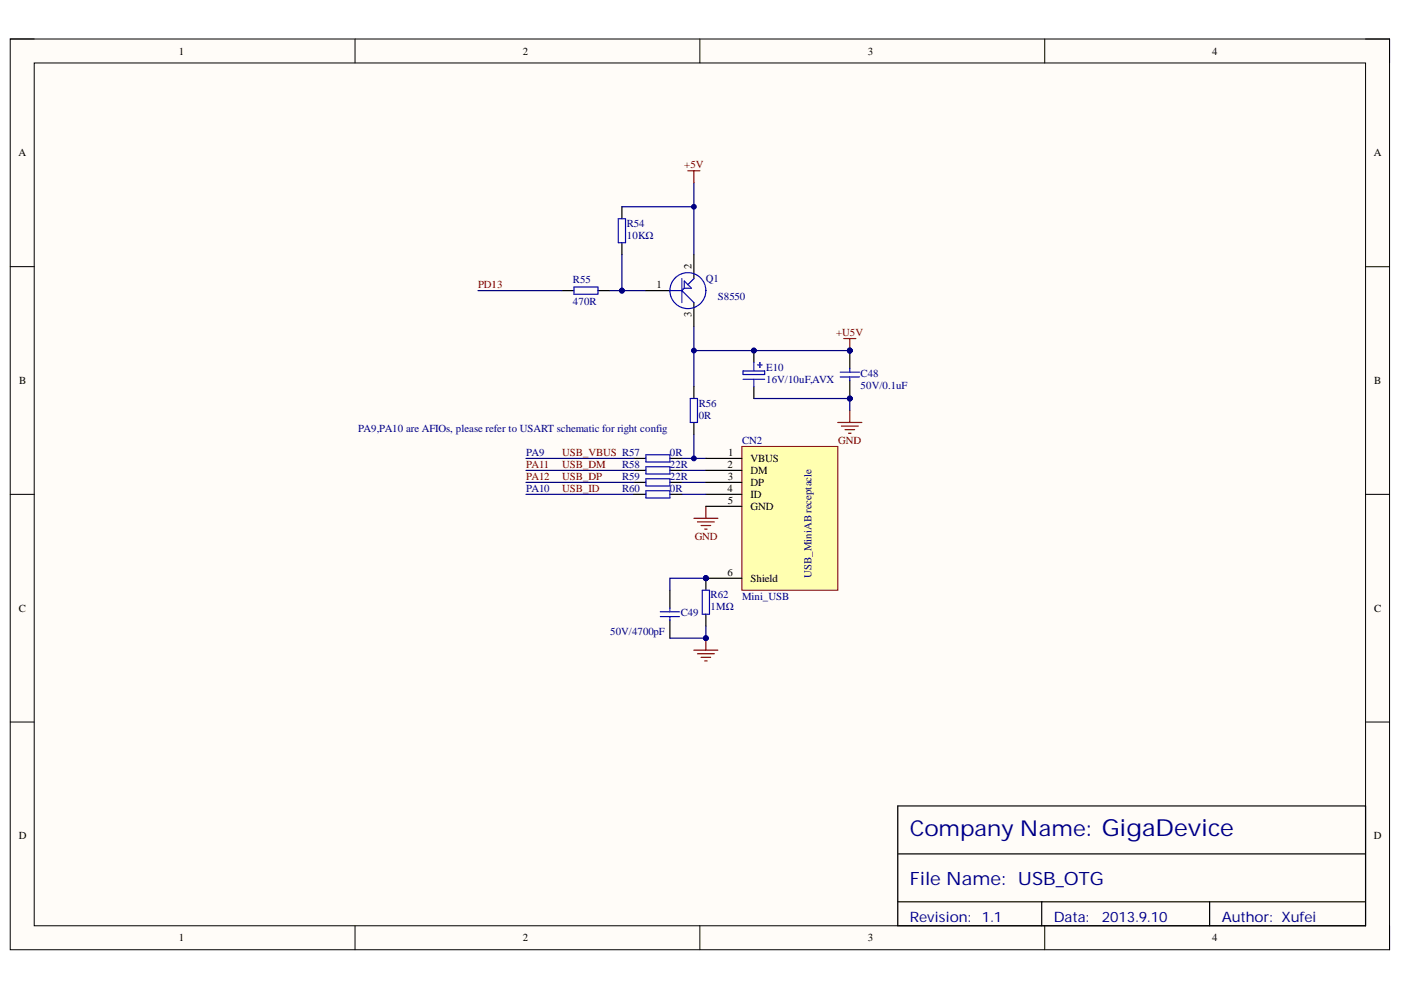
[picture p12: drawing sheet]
<svg xmlns="http://www.w3.org/2000/svg" width="297mm" height="210mm" viewBox="0 0 297 210" stroke-linecap="round" stroke-linejoin="round" font-family="sans-serif">
<defs><g id="words">
<text font-size="4.6" fill="#000080" x="192.9" y="177.3">Company Name: GigaDevice</text>
<text font-size="3.9" fill="#000080" x="192.9" y="187.7">File Name: USB_OTG</text>
<g font-size="3" fill="#000080">
<text x="192.9" y="195.4">Revision:</text>
<text x="208.2" y="195.4">1.1</text>
<text x="223.4" y="195.4">Data:</text>
<text x="233.6" y="195.4">2013.9.10</text>
<text x="259" y="195.4">Author: Xufei</text>
</g>
<g font-size="2.3">
<text x="37.9" y="11.6">1</text>
<text x="110.8" y="11.6">2</text>
<text x="184" y="11.6">3</text>
<text x="257" y="11.6">4</text>
<text x="3.9" y="33.1">A</text>
<text x="291.3" y="33.1">A</text>
<text x="146.6" y="57.1" transform="rotate(-90 146.6 57.1)">2</text>
<text x="139.2" y="61.1">1</text>
<text x="146.6" y="67.1" transform="rotate(-90 146.6 67.1)">3</text>
<text x="4.1" y="81.4">B</text>
<text x="291.4" y="81.4">B</text>
<text x="154.2" y="99.2">2</text>
<text x="154.3" y="101.8">3</text>
<text x="154.4" y="96.7">1</text>
<text x="159.1" y="98">VBUS</text>
<text x="159.1" y="100.5">DM</text>
<text x="154.2" y="104.3">4</text>
<text x="154.3" y="106.8">5</text>
<text x="159.1" y="103">DP</text>
<text x="159.1" y="105.6">ID</text>
<text x="159.1" y="108.1">GND</text>
<text x="154.2" y="122.1">6</text>
<text x="159.1" y="123.3">Shield</text>
<text x="4" y="129.7">C</text>
<text x="291.4" y="129.7">C</text>
<text x="4" y="177.9">D</text>
<text x="291.3" y="177.9">D</text>
<text x="37.9" y="199.6">1</text>
<text x="110.8" y="199.6">2</text>
<text x="184" y="199.6">3</text>
<text x="257" y="199.6">4</text>
</g>
<g font-size="2.3" fill="#800000">
<text x="145.1" y="35.7">+5V</text>
<text x="101.3" y="61.1">PD13</text>
<text x="177.3" y="71.3">+U5V</text>
<text x="177.7" y="94.2">GND</text>
<text x="111.6" y="99.2">PA11</text>
<text x="111.6" y="101.8">PA12</text>
<text x="119.2" y="96.7">USB_VBUS R57</text>
<text x="119.2" y="99.2">USB_DM</text>
<text x="119.2" y="101.8">USB_DP</text>
<text x="119.2" y="104.3">USB_ID</text>
<text x="147.3" y="114.4">GND</text>
</g>
<g font-size="2.3" fill="#000080">
<text x="132.9" y="48.1">R54</text>
<text x="132.9" y="50.7">10KΩ</text>
<text x="149.7" y="59.8">Q1</text>
<text x="121.5" y="60.1">R55</text>
<text x="121.5" y="64.7">470R</text>
<text x="152.2" y="63.6">S8550</text>
<text x="162.4" y="78.6">E10</text>
<text x="162.4" y="81.1">16V/10uF,AVX</text>
<text x="182.5" y="79.9">C48</text>
<text x="182.5" y="82.4">50V/0.1uF</text>
<text x="148.1" y="86.2">R56</text>
<text x="148.1" y="88.8">0R</text>
<text x="76" y="91.5">PA9,PA10 are AFIOs, please refer to USART schematic for right config</text>
<text x="157.4" y="94.2">CN2</text>
<text x="111.6" y="96.7">PA9</text>
<text x="131.9" y="99.2">R58</text>
<text x="131.9" y="101.8">R59</text>
<text x="142" y="99.2">22R</text>
<text x="142" y="101.8">22R</text>
<text x="142" y="96.7">0R</text>
<text x="111.6" y="104.3">PA10</text>
<text x="131.9" y="104.3">R60</text>
<text x="142" y="104.3">0R</text>
<text x="172.1" y="122.6" transform="rotate(-90 172.1 122.6)">USB_MiniABreceptacle</text>
<text x="144.3" y="130.7">C49</text>
<text x="150.7" y="126.9">R62</text>
<text x="150.7" y="129.4">1MΩ</text>
<text x="157.4" y="127.1">Mini_USB</text>
<text x="129.4" y="134.7">50V/4700pF</text>
</g>
</g></defs>
<path d="M2.2 8.3h292.4v193.1h-292.4z" fill-rule="evenodd" fill="#fffcf8"/>
<path d="M2.2 8.3h292.4v193.1h-292.4z" fill="none" stroke="#000" stroke-width=".21"/>
<path d="M7.3 13.4h282.2v182.9h-282.2z" fill-rule="evenodd" fill="#fffcf8"/>
<g fill="none" stroke="#000" stroke-width=".21">
<path d="M2.2 8.3h5.1M7.3 13.4h282.2v182.9h-282.2zM75.3 8.3v5M148.4 8.3v5M221.5 8.3v5.1M289.5 8.3h5.1v5.1M2.2 56.5h5.1M289.5 56.5h5.1M2.2 104.8h5.1M289.5 104.8h5.1M2.2 153.1h5.1M289.5 153.1h5.1"/>
<path d="M75.3 196.3v5.1M148.4 196.3v5.1M221.5 196.3v5.1M294.6 196.3v5.1"/>
</g>
<path d="M131.9 43.8v2.6M131.9 51.5v2.5M119.1 61.6h2.6M126.8 61.6h2.5M190.3 170.9h99.2v25.4h-99.2zM190.3 181h99.2M190.3 191.2h99.2M220.9 191.2v5.1M256.5 191.2v5.1" fill="none" stroke="#000" stroke-width=".25"/>
<path d="M147.1 109.9h5.1M147.9 110.7h3.5M148.6 111.4h2.1M149.4 112.2h.5M149.7 107.4v2.5" fill="none" stroke="#800000" stroke-width=".25"/>
<path d="M131.1 46.4h1.5v5.1h-1.5zM121.7 60.9h5.1v1.5h-5.1z" fill="none" stroke="#00f" stroke-width=".25"/>
<path d="M147.1 38.8v15.2M131.9 54v7.6h5" fill="none" stroke="#000080" stroke-width=".25"/>
<circle cx="131.9" cy="61.6" r=".51" fill="#000080"/>
<circle cx="131.9" cy="61.6" r=".51" fill="none" stroke="#000080" stroke-width=".21"/>
<path d="M134.4 99.7h2.5M134.4 97.2h2.5M142 99.7h2.6M142 97.2h2.6M134.4 102.3h2.5M142 102.3h2.6" fill="none" stroke="#000" stroke-width=".25"/>
<path d="M136.9 96.4h5.1v1.6h-5.1zM136.9 99h5.1v1.5h-5.1zM136.9 101.5h5.1v1.5h-5.1z" fill="none" stroke="#00f" stroke-width=".25"/>
<path d="M111.5 97.2h22.9M111.5 99.7h22.9M144.6 97.2h5.1M144.6 99.7h5.1M144.6 102.3h5.1" fill="none" stroke="#000080" stroke-width=".25"/>
<circle cx="159.8" cy="74.3" r=".51" fill="#000080"/>
<circle cx="159.8" cy="74.3" r=".51" fill="none" stroke="#000080" stroke-width=".21"/>
<path d="M159.8 74.3v2.6" fill="none" stroke="#000" stroke-width=".25"/>
<circle cx="159.8" cy="74.3" r=".51" fill="#000080"/>
<circle cx="159.8" cy="74.3" r=".51" fill="none" stroke="#000080" stroke-width=".21"/>
<path d="M159.8 81.9v2.6" fill="none" stroke="#000" stroke-width=".25"/>
<path d="M157.5 78.6h4.6v.8h-4.6zM159.8 76.9v1.7M160.6 77.4h1M161.1 76.9v1M157.5 80.4h4.6M159.8 80.4v1.5" fill="none" stroke="#00f" stroke-width=".25"/>
<circle cx="180.2" cy="74.3" r=".51" fill="#000080"/>
<circle cx="180.2" cy="74.3" r=".51" fill="none" stroke="#000080" stroke-width=".21"/>
<circle cx="180.2" cy="84.5" r=".51" fill="#000080"/>
<circle cx="180.2" cy="84.5" r=".51" fill="none" stroke="#000080" stroke-width=".21"/>
<path d="M180.2 74.3v3.8" fill="none" stroke="#000" stroke-width=".25"/>
<circle cx="180.2" cy="74.3" r=".51" fill="#000080"/>
<circle cx="180.2" cy="74.3" r=".51" fill="none" stroke="#000080" stroke-width=".21"/>
<path d="M180.2 80.7v3.8" fill="none" stroke="#000" stroke-width=".25"/>
<circle cx="180.2" cy="84.5" r=".51" fill="#000080"/>
<circle cx="180.2" cy="84.5" r=".51" fill="none" stroke="#000080" stroke-width=".21"/>
<path d="M178.1 79.9h4.1M178.1 78.9h4.1M180.2 78.1v.8M180.2 79.9v.8" fill="none" stroke="#00f" stroke-width=".25"/>
<path d="M177.6 89.6h5.1M178.4 90.3h3.6M179.2 91.1h2M179.9 91.9h.5M180.2 87v2.6" fill="none" stroke="#800000" stroke-width=".25"/>
<path d="M147.1 74.3h33.1" fill="none" stroke="#000080" stroke-width=".25"/>
<circle cx="147.1" cy="74.3" r=".51" fill="#000080"/>
<circle cx="147.1" cy="74.3" r=".51" fill="none" stroke="#000080" stroke-width=".21"/>
<circle cx="180.2" cy="74.3" r=".51" fill="#000080"/>
<circle cx="180.2" cy="74.3" r=".51" fill="none" stroke="#000080" stroke-width=".21"/>
<path d="M159.8 84.5h20.4v2.5" fill="none" stroke="#000080" stroke-width=".25"/>
<circle cx="180.2" cy="84.5" r=".51" fill="#000080"/>
<circle cx="180.2" cy="84.5" r=".51" fill="none" stroke="#000080" stroke-width=".21"/>
<path d="M101.3 61.6h17.8M129.3 61.6h2.6" fill="none" stroke="#000080" stroke-width=".25"/>
<path d="M147.1 54v5.1M136.9 61.6h5.1M147.1 64.2v5" fill="none" stroke="#000" stroke-width=".25"/>
<g fill="none" stroke="#00f" stroke-width=".25">
<path d="M144.6 59.1v5.1M147.1 59.1l-1.3 1.3M142 61.6h2.6M144.6 61.6l2.5 2.6M145.1 61.1l-.5 .5M145.8 60.4l-.7-.8v1.5M145.8 60.4l.8 .7h-1.5"/>
<circle cx="145.8" cy="61.6" r="3.8"/>
</g>
<circle cx="131.9" cy="61.6" r=".51" fill="#000080"/>
<circle cx="131.9" cy="61.6" r=".51" fill="none" stroke="#000080" stroke-width=".21"/>
<path d="M131.9 43.8h15.2" fill="none" stroke="#000080" stroke-width=".25"/>
<circle cx="147.1" cy="43.8" r=".51" fill="#000080"/>
<circle cx="147.1" cy="43.8" r=".51" fill="none" stroke="#000080" stroke-width=".21"/>
<path d="M147.1 137.8h5.1M147.9 138.6h3.5M148.6 139.4h2.1M149.7 135.3v2.5M149.4 140.1h.5" fill="none" stroke="#800000" stroke-width=".25"/>
<circle cx="149.7" cy="135.3" r=".51" fill="#000080"/>
<circle cx="149.7" cy="135.3" r=".51" fill="none" stroke="#000080" stroke-width=".21"/>
<circle cx="149.7" cy="122.6" r=".51" fill="#000080"/>
<circle cx="149.7" cy="122.6" r=".51" fill="none" stroke="#000080" stroke-width=".21"/>
<path d="M149.7 122.6v2.5M149.7 130.2v2.6" fill="none" stroke="#000" stroke-width=".25"/>
<circle cx="149.7" cy="122.6" r=".51" fill="#000080"/>
<circle cx="149.7" cy="122.6" r=".51" fill="none" stroke="#000080" stroke-width=".21"/>
<path d="M140 129.7h4.1M140 130.7h4.1M142 129v.7M142 130.7v.8M148.9 125.1h1.5v5.1h-1.5z" fill="none" stroke="#00f" stroke-width=".25"/>
<path d="M142 125.1v3.9M142 131.5v3.8" fill="none" stroke="#000" stroke-width=".25"/>
<path d="M149.7 122.6h-7.7v2.5" fill="none" stroke="#000080" stroke-width=".25"/>
<circle cx="149.7" cy="122.6" r=".51" fill="#000080"/>
<circle cx="149.7" cy="122.6" r=".51" fill="none" stroke="#000080" stroke-width=".21"/>
<path d="M149.7 132.8v2.5h-7.7" fill="none" stroke="#000080" stroke-width=".25"/>
<circle cx="149.7" cy="135.3" r=".51" fill="#000080"/>
<circle cx="149.7" cy="135.3" r=".51" fill="none" stroke="#000080" stroke-width=".21"/>
<path d="M145.8 36.2h2.6M147.1 36.2v2.6" fill="none" stroke="#800000" stroke-width=".25"/>
<circle cx="149.7" cy="122.6" r=".51" fill="#000080"/>
<circle cx="149.7" cy="122.6" r=".51" fill="none" stroke="#000080" stroke-width=".21"/>
<path d="M157.3 94.7h20.3v30.4h-20.3z" fill-rule="evenodd" fill="#ffffb0"/>
<path d="M157.3 94.7h20.3v30.4h-20.3z" fill="none" stroke="#800000" stroke-width=".21"/>
<path d="M149.7 97.2h7.6M149.7 99.7h7.6M149.7 102.3h7.6M149.7 104.8h7.6M149.7 107.4h7.6M149.7 122.6h7.6" fill="none" stroke="#000" stroke-width=".25"/>
<circle cx="149.7" cy="122.6" r=".51" fill="#000080"/>
<circle cx="149.7" cy="122.6" r=".51" fill="none" stroke="#000080" stroke-width=".21"/>
<path d="M178.9 71.8h2.6M180.2 71.8v2.5" fill="none" stroke="#800000" stroke-width=".25"/>
<circle cx="180.2" cy="74.3" r=".51" fill="#000080"/>
<circle cx="180.2" cy="74.3" r=".51" fill="none" stroke="#000080" stroke-width=".21"/>
<path d="M147.1 92.1v5.1M111.5 102.3h22.9" fill="none" stroke="#000080" stroke-width=".25"/>
<circle cx="147.1" cy="97.2" r=".51" fill="#000080"/>
<circle cx="147.1" cy="97.2" r=".51" fill="none" stroke="#000080" stroke-width=".21"/>
<path d="M147.1 69.2v12.7M111.5 104.8h22.9M144.6 104.8h5.1" fill="none" stroke="#000080" stroke-width=".25"/>
<path d="M147.1 81.9v2.6M147.1 89.6v2.5M134.4 104.8h2.5M142 104.8h2.6" fill="none" stroke="#000" stroke-width=".25"/>
<path d="M146.4 84.5h1.5v5.1h-1.5zM136.9 104.1h5.1v1.5h-5.1z" fill="none" stroke="#00f" stroke-width=".25"/>
<use href="#words"/>
</svg>
